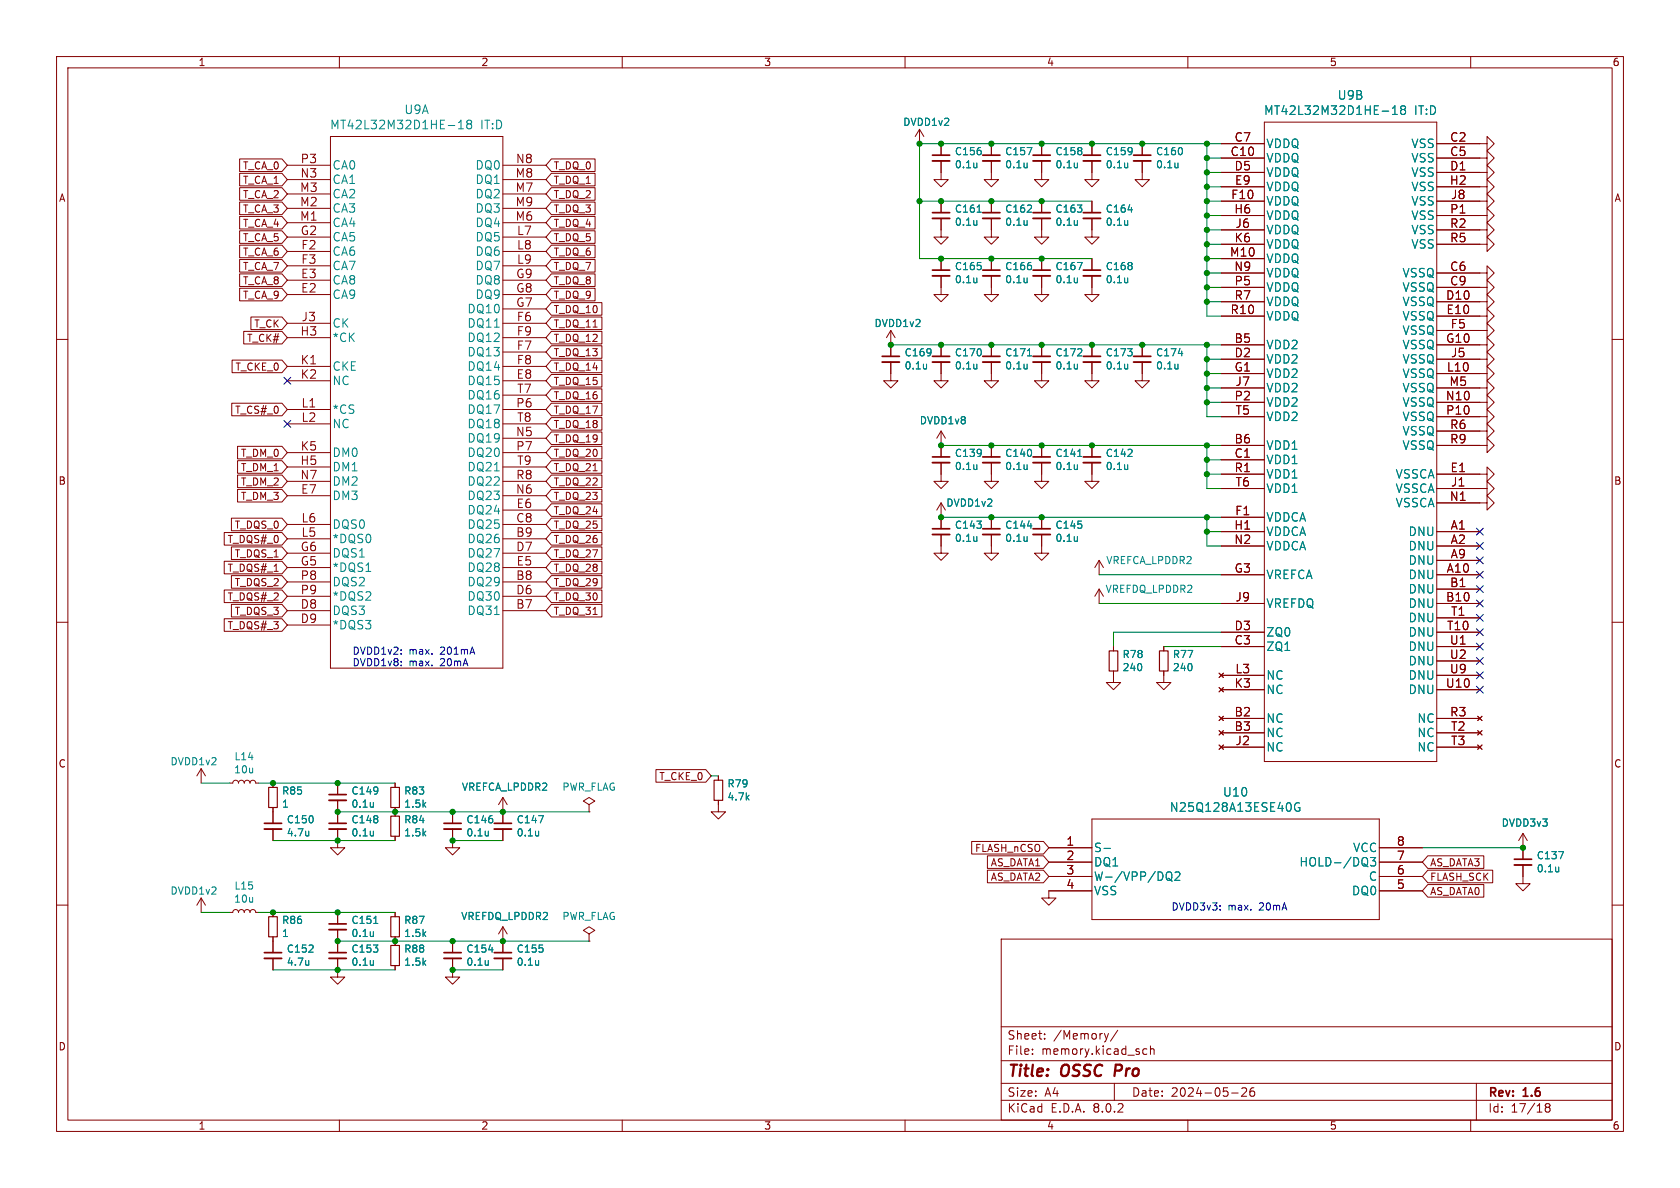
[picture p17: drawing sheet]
<svg xmlns="http://www.w3.org/2000/svg" width="297mm" height="210mm" viewBox="0 0 297 210" stroke-linecap="round" stroke-linejoin="round" font-family="sans-serif">
<defs><g id="words">
<g font-size="2.8" fill="#840000">
<text x="178" y="190.9">Title:</text>
<text x="187.7" y="190.9">OSSC</text>
<text x="197.9" y="190.9">Pro</text>
</g>
<g font-size="2.1" fill="#008484">
<text x="236.4" y="17.8">U9B</text>
<text x="58.3" y="23.1">MT42L32M32D1HE-18</text>
<text x="71.4" y="20.4">U9A</text>
<text x="84.9" y="23.1">IT:D</text>
<text x="223.4" y="20.5">MT42L32M32D1HE-18</text>
<text x="250" y="20.5">IT:D</text>
<text x="223.8" y="28.9">VDDQ</text>
<text x="223.8" y="26.4">VDDQ</text>
<text x="249.4" y="26.4">VSS</text>
<text x="249.4" y="28.9">VSS</text>
<text x="58.7" y="35.3">CA2</text>
<text x="58.7" y="32.7">CA1</text>
<text x="58.7" y="30.2">CA0</text>
<text x="84" y="35.3">DQ2</text>
<text x="84" y="32.7">DQ1</text>
<text x="84" y="30.2">DQ0</text>
<text x="223.8" y="31.5">VDDQ</text>
<text x="223.8" y="34">VDDQ</text>
<text x="249.4" y="31.5">VSS</text>
<text x="249.4" y="34">VSS</text>
<text x="58.7" y="40.3">CA4</text>
<text x="58.7" y="37.8">CA3</text>
<text x="84" y="40.3">DQ4</text>
<text x="84" y="37.8">DQ3</text>
<text x="223.8" y="36.5">VDDQ</text>
<text x="223.8" y="39.1">VDDQ</text>
<text x="223.8" y="41.6">VDDQ</text>
<text x="249.4" y="36.5">VSS</text>
<text x="249.4" y="39.1">VSS</text>
<text x="249.4" y="41.6">VSS</text>
<text x="58.7" y="45.4">CA6</text>
<text x="58.7" y="48">CA7</text>
<text x="58.7" y="42.9">CA5</text>
<text x="84" y="42.9">DQ5</text>
<text x="84" y="45.4">DQ6</text>
<text x="84" y="48">DQ7</text>
<text x="223.8" y="44.2">VDDQ</text>
<text x="223.8" y="46.7">VDDQ</text>
<text x="249.4" y="44.2">VSS</text>
<text x="58.7" y="53">CA9</text>
<text x="58.7" y="50.5">CA8</text>
<text x="84" y="53">DQ9</text>
<text x="84" y="50.5">DQ8</text>
<text x="223.8" y="49.2">VDDQ</text>
<text x="223.8" y="51.8">VDDQ</text>
<text x="247.9" y="49.2">VSSQ</text>
<text x="247.9" y="51.8">VSSQ</text>
<text x="58.7" y="58.1">CK</text>
<text x="82.6" y="58.1">DQ11</text>
<text x="82.6" y="55.6">DQ10</text>
<text x="223.8" y="56.9">VDDQ</text>
<text x="223.8" y="54.3">VDDQ</text>
<text x="247.9" y="54.3">VSSQ</text>
<text x="247.9" y="56.9">VSSQ</text>
<text x="247.9" y="59.4">VSSQ</text>
<text x="58.7" y="60.7">*CK</text>
<text x="58.7" y="65.7">CKE</text>
<text x="82.6" y="63.2">DQ13</text>
<text x="82.6" y="65.7">DQ14</text>
<text x="82.6" y="60.7">DQ12</text>
<text x="223.8" y="61.9">VDD2</text>
<text x="223.8" y="64.5">VDD2</text>
<text x="247.9" y="61.9">VSSQ</text>
<text x="247.9" y="64.5">VSSQ</text>
<text x="58.7" y="68.3">NC</text>
<text x="82.6" y="68.3">DQ15</text>
<text x="82.6" y="70.8">DQ16</text>
<text x="223.8" y="67">VDD2</text>
<text x="223.8" y="69.6">VDD2</text>
<text x="247.9" y="67">VSSQ</text>
<text x="247.9" y="69.6">VSSQ</text>
<text x="58.7" y="73.4">*CS</text>
<text x="58.7" y="75.9">NC</text>
<text x="82.6" y="73.4">DQ17</text>
<text x="82.6" y="75.9">DQ18</text>
<text x="223.8" y="72.1">VDD2</text>
<text x="223.8" y="74.6">VDD2</text>
<text x="247.9" y="72.1">VSSQ</text>
<text x="247.9" y="74.6">VSSQ</text>
<text x="247.9" y="77.2">VSSQ</text>
<text x="58.7" y="83.5">DM1</text>
<text x="58.7" y="81">DM0</text>
<text x="82.6" y="78.4">DQ19</text>
<text x="82.6" y="81">DQ20</text>
<text x="82.6" y="83.5">DQ21</text>
<text x="223.8" y="79.7">VDD1</text>
<text x="223.8" y="82.3">VDD1</text>
<text x="247.9" y="79.7">VSSQ</text>
<text x="58.7" y="88.6">DM3</text>
<text x="58.7" y="86.1">DM2</text>
<text x="82.6" y="88.6">DQ23</text>
<text x="82.6" y="86.1">DQ22</text>
<text x="223.8" y="84.8">VDD1</text>
<text x="223.8" y="87.3">VDD1</text>
<text x="246.7" y="84.8">VSSCA</text>
<text x="246.7" y="87.3">VSSCA</text>
<text x="246.7" y="89.9">VSSCA</text>
<text x="58.7" y="93.7">DQS0</text>
<text x="82.6" y="93.7">DQ25</text>
<text x="82.6" y="91.1">DQ24</text>
<text x="223.8" y="92.4">VDDCA</text>
<text x="223.8" y="95">VDDCA</text>
<text x="248.9" y="95">DNU</text>
<text x="58.7" y="101.3">*DQS1</text>
<text x="58.7" y="98.8">DQS1</text>
<text x="58.7" y="96.2">*DQS0</text>
<text x="82.6" y="96.2">DQ26</text>
<text x="82.6" y="98.8">DQ27</text>
<text x="82.6" y="101.3">DQ28</text>
<text x="223.8" y="97.5">VDDCA</text>
<text x="248.9" y="97.5">DNU</text>
<text x="248.9" y="100">DNU</text>
<text x="58.7" y="103.8">DQS2</text>
<text x="58.7" y="106.4">*DQS2</text>
<text x="82.6" y="103.8">DQ29</text>
<text x="82.6" y="106.4">DQ30</text>
<text x="223.8" y="102.6">VREFCA</text>
<text x="223.8" y="107.7">VREFDQ</text>
<text x="248.9" y="102.6">DNU</text>
<text x="248.9" y="105.1">DNU</text>
<text x="248.9" y="107.7">DNU</text>
<text x="58.7" y="108.9">DQS3</text>
<text x="58.7" y="111.5">*DQS3</text>
<text x="82.6" y="108.9">DQ31</text>
<text x="223.8" y="112.7">ZQ0</text>
<text x="248.9" y="110.2">DNU</text>
<text x="248.9" y="112.7">DNU</text>
<text x="223.8" y="115.3">ZQ1</text>
<text x="248.9" y="115.3">DNU</text>
<text x="248.9" y="117.8">DNU</text>
<text x="223.8" y="122.9">NC</text>
<text x="223.8" y="120.4">NC</text>
<text x="248.9" y="122.9">DNU</text>
<text x="248.9" y="120.4">DNU</text>
<text x="223.8" y="128">NC</text>
<text x="223.8" y="130.5">NC</text>
<text x="250.5" y="128">NC</text>
<text x="250.5" y="130.5">NC</text>
<text x="223.8" y="133.1">NC</text>
<text x="250.5" y="133.1">NC</text>
<text x="206.7" y="143.7">N25Q128A13ESE40G</text>
<text x="216.1" y="141">U10</text>
<text x="193.3" y="150.8">S-</text>
<text x="193.3" y="153.4">DQ1</text>
<text x="193.3" y="155.9">W-/VPP/DQ2</text>
<text x="229.7" y="153.4">HOLD-/DQ3</text>
<text x="239.1" y="150.8">VCC</text>
<text x="241.9" y="155.9">C</text>
<text x="193.3" y="158.5">VSS</text>
<text x="238.9" y="158.5">DQ0</text>
</g>
<g font-size="2.1" fill="#840000">
<text x="53.1" y="29">P3</text>
<text x="91.1" y="29">N8</text>
<text x="217.5" y="27.7">C10</text>
<text x="218.2" y="25.1">C7</text>
<text x="256.3" y="25.1">C2</text>
<text x="256.3" y="27.7">C5</text>
<text x="53" y="34">M3</text>
<text x="53" y="31.5">N3</text>
<text x="91.1" y="34">M7</text>
<text x="91.1" y="31.5">M8</text>
<text x="217.6" y="35.3">F10</text>
<text x="218.2" y="30.2">D5</text>
<text x="218.2" y="32.8">E9</text>
<text x="256.2" y="32.8">H2</text>
<text x="256.3" y="30.2">D1</text>
<text x="256.4" y="35.3">J8</text>
<text x="53" y="39.1">M1</text>
<text x="53" y="36.6">M2</text>
<text x="53.1" y="41.7">G2</text>
<text x="91.1" y="39.1">M6</text>
<text x="91.1" y="36.6">M9</text>
<text x="91.3" y="41.7">L7</text>
<text x="218.1" y="37.8">H6</text>
<text x="218.3" y="40.4">J6</text>
<text x="256.3" y="37.8">P1</text>
<text x="256.3" y="40.4">R2</text>
<text x="53.2" y="44.2">F2</text>
<text x="53.2" y="46.7">F3</text>
<text x="91.3" y="44.2">L8</text>
<text x="91.3" y="46.7">L9</text>
<text x="217.3" y="45.5">M10</text>
<text x="218.2" y="42.9">K6</text>
<text x="256.3" y="42.9">R5</text>
<text x="53.1" y="51.8">E2</text>
<text x="53.1" y="49.3">E3</text>
<text x="91.2" y="51.8">G8</text>
<text x="91.2" y="49.3">G9</text>
<text x="218.1" y="48">N9</text>
<text x="218.2" y="50.5">P5</text>
<text x="218.2" y="53.1">R7</text>
<text x="255.6" y="53.1">D10</text>
<text x="256.3" y="48">C6</text>
<text x="256.3" y="50.5">C9</text>
<text x="53" y="59.4">H3</text>
<text x="53.2" y="56.9">J3</text>
<text x="91.2" y="54.4">G7</text>
<text x="91.3" y="56.9">F6</text>
<text x="91.3" y="59.4">F9</text>
<text x="217.5" y="55.6">R10</text>
<text x="255.6" y="55.6">E10</text>
<text x="256.4" y="58.2">F5</text>
<text x="53.1" y="64.5">K1</text>
<text x="91.3" y="62">F7</text>
<text x="91.3" y="64.5">F8</text>
<text x="218.2" y="60.7">B5</text>
<text x="218.2" y="63.2">D2</text>
<text x="218.2" y="65.8">G1</text>
<text x="255.6" y="60.7">G10</text>
<text x="255.7" y="65.8">L10</text>
<text x="256.4" y="63.2">J5</text>
<text x="53.1" y="67.1">K2</text>
<text x="91.2" y="67.1">E8</text>
<text x="91.3" y="69.6">T7</text>
<text x="218.2" y="70.9">P2</text>
<text x="218.3" y="68.3">J7</text>
<text x="255.5" y="70.9">N10</text>
<text x="256.2" y="68.3">M5</text>
<text x="53.2" y="72.1">L1</text>
<text x="53.2" y="74.7">L2</text>
<text x="91.1" y="77.2">N5</text>
<text x="91.2" y="72.1">P6</text>
<text x="91.3" y="74.7">T8</text>
<text x="218.3" y="73.4">T5</text>
<text x="255.6" y="73.4">P10</text>
<text x="256.3" y="75.9">R6</text>
<text x="53" y="82.3">H5</text>
<text x="53.1" y="79.8">K5</text>
<text x="91.2" y="79.8">P7</text>
<text x="91.3" y="82.3">T9</text>
<text x="218.2" y="78.5">B6</text>
<text x="218.2" y="81">C1</text>
<text x="218.2" y="83.6">R1</text>
<text x="256.3" y="78.5">R9</text>
<text x="256.3" y="83.6">E1</text>
<text x="53" y="84.8">N7</text>
<text x="53.1" y="87.4">E7</text>
<text x="91.1" y="87.4">N6</text>
<text x="91.2" y="84.8">R8</text>
<text x="91.2" y="89.9">E6</text>
<text x="218.3" y="86.1">T6</text>
<text x="256.2" y="88.6">N1</text>
<text x="256.4" y="86.1">J1</text>
<text x="53.2" y="95">L5</text>
<text x="53.2" y="92.5">L6</text>
<text x="91.2" y="95">B9</text>
<text x="91.2" y="92.5">C8</text>
<text x="218.1" y="93.7">H1</text>
<text x="218.3" y="91.2">F1</text>
<text x="256.4" y="93.7">A1</text>
<text x="53.1" y="100.1">G5</text>
<text x="53.1" y="97.5">G6</text>
<text x="91.2" y="97.5">D7</text>
<text x="91.2" y="100.1">E5</text>
<text x="218.1" y="96.3">N2</text>
<text x="218.2" y="101.3">G3</text>
<text x="255.7" y="101.3">A10</text>
<text x="256.4" y="96.3">A2</text>
<text x="256.4" y="98.8">A9</text>
<text x="53.1" y="107.7">D8</text>
<text x="53.1" y="102.6">P8</text>
<text x="53.1" y="105.2">P9</text>
<text x="91.2" y="107.7">B7</text>
<text x="91.2" y="102.6">B8</text>
<text x="91.2" y="105.2">D6</text>
<text x="218.3" y="106.4">J9</text>
<text x="255.6" y="106.4">B10</text>
<text x="256.3" y="103.9">B1</text>
<text x="53.1" y="110.2">D9</text>
<text x="218.2" y="111.5">D3</text>
<text x="255.7" y="111.5">T10</text>
<text x="256.4" y="109">T1</text>
<text x="218.2" y="114">C3</text>
<text x="218.3" y="119.1">L3</text>
<text x="256.2" y="114">U1</text>
<text x="256.2" y="116.6">U2</text>
<text x="256.2" y="119.1">U9</text>
<text x="218.2" y="121.7">K3</text>
<text x="255.5" y="121.7">U10</text>
<text x="218.2" y="126.7">B2</text>
<text x="218.2" y="129.3">B3</text>
<text x="218.3" y="131.8">J2</text>
<text x="256.3" y="126.7">R3</text>
<text x="256.4" y="129.3">T2</text>
<text x="256.4" y="131.8">T3</text>
<text x="188.4" y="149.6">1</text>
<text x="246.9" y="149.6">8</text>
<text x="188.4" y="152.1">2</text>
<text x="188.4" y="154.7">3</text>
<text x="246.9" y="154.7">6</text>
<text x="246.9" y="152.1">7</text>
<text x="188.4" y="157.2">4</text>
<text x="246.9" y="157.2">5</text>
<text x="178" y="184">Sheet:</text>
<text x="186.2" y="184">/Memory/</text>
<text x="178" y="186.7">File:</text>
<text x="184.1" y="186.7">memory.kicad_sch</text>
<text x="178" y="196.9">KiCad</text>
<text x="178" y="194.1">Size:</text>
<text x="184.7" y="194.1">A4</text>
<text x="185.7" y="196.9">E.D.A.</text>
<text x="193.3" y="196.9">8.0.2</text>
<text x="200" y="194.1">Date:</text>
<text x="207" y="194.1">2024-05-26</text>
<text x="263" y="194.3">Rev:</text>
<text x="263" y="196.9">Id:</text>
<text x="267.1" y="196.9">17/18</text>
<text x="269.4" y="194.3">1.6</text>
</g>
<g font-size="1.8" fill="#840000">
<text x="35" y="11.9">1</text>
<text x="85" y="11.9">2</text>
<text x="135" y="11.9">3</text>
<text x="185" y="11.9">4</text>
<text x="235" y="11.9">5</text>
<text x="285" y="11.9">6</text>
<text x="10.3" y="35.9">A</text>
<text x="42.9" y="35.2">T_CA_2</text>
<text x="42.9" y="32.7">T_CA_1</text>
<text x="42.9" y="30.2">T_CA_0</text>
<text x="97.8" y="35.2">T_DQ_2</text>
<text x="97.8" y="30.2">T_DQ_0</text>
<text x="97.8" y="32.7">T_DQ_1</text>
<text x="285.3" y="35.9">A</text>
<text x="42.9" y="37.8">T_CA_3</text>
<text x="42.9" y="40.3">T_CA_4</text>
<text x="97.8" y="40.3">T_DQ_4</text>
<text x="97.8" y="37.8">T_DQ_3</text>
<text x="42.9" y="45.4">T_CA_6</text>
<text x="42.9" y="42.9">T_CA_5</text>
<text x="42.9" y="47.9">T_CA_7</text>
<text x="97.8" y="45.4">T_DQ_6</text>
<text x="97.8" y="42.9">T_DQ_5</text>
<text x="97.8" y="47.9">T_DQ_7</text>
<text x="42.9" y="50.5">T_CA_8</text>
<text x="42.9" y="53">T_CA_9</text>
<text x="97.8" y="50.5">T_DQ_8</text>
<text x="97.8" y="53">T_DQ_9</text>
<text x="44.9" y="58.1">T_CK</text>
<text x="97.8" y="55.6">T_DQ_10</text>
<text x="97.8" y="58.1">T_DQ_11</text>
<text x="41.5" y="65.7">T_CKE_0</text>
<text x="43.6" y="60.6">T_CK#</text>
<text x="97.8" y="60.6">T_DQ_12</text>
<text x="97.8" y="63.2">T_DQ_13</text>
<text x="97.8" y="65.7">T_DQ_14</text>
<text x="97.8" y="68.3">T_DQ_15</text>
<text x="97.8" y="70.8">T_DQ_16</text>
<text x="41.5" y="73.3">T_CS#_0</text>
<text x="97.8" y="73.3">T_DQ_17</text>
<text x="97.8" y="75.9">T_DQ_18</text>
<text x="42.5" y="83.5">T_DM_1</text>
<text x="42.5" y="81">T_DM_0</text>
<text x="97.8" y="81">T_DQ_20</text>
<text x="97.8" y="83.5">T_DQ_21</text>
<text x="97.8" y="78.4">T_DQ_19</text>
<text x="10.3" y="85.9">B</text>
<text x="42.5" y="88.6">T_DM_3</text>
<text x="42.5" y="86">T_DM_2</text>
<text x="97.8" y="88.6">T_DQ_23</text>
<text x="97.8" y="86">T_DQ_22</text>
<text x="285.3" y="85.9">B</text>
<text x="41.4" y="93.7">T_DQS_0</text>
<text x="97.8" y="93.7">T_DQ_25</text>
<text x="97.8" y="91.1">T_DQ_24</text>
<text x="40.1" y="96.2">T_DQS#_0</text>
<text x="40.1" y="101.3">T_DQS#_1</text>
<text x="41.4" y="98.7">T_DQS_1</text>
<text x="97.8" y="96.2">T_DQ_26</text>
<text x="97.8" y="98.7">T_DQ_27</text>
<text x="97.8" y="101.3">T_DQ_28</text>
<text x="40.1" y="106.4">T_DQS#_2</text>
<text x="41.4" y="103.8">T_DQS_2</text>
<text x="97.8" y="106.4">T_DQ_30</text>
<text x="97.8" y="103.8">T_DQ_29</text>
<text x="40.1" y="111.4">T_DQS#_3</text>
<text x="41.4" y="108.9">T_DQS_3</text>
<text x="97.8" y="108.9">T_DQ_31</text>
<text x="10.3" y="135.9">C</text>
<text x="285.3" y="135.9">C</text>
<text x="116.5" y="138.1">T_CKE_0</text>
<text x="172.3" y="150.8">FLASH_nCSO</text>
<text x="175.1" y="153.4">AS_DATA1</text>
<text x="175.1" y="155.9">AS_DATA2</text>
<text x="252.7" y="155.9">FLASH_SCK</text>
<text x="252.7" y="153.4">AS_DATA3</text>
<text x="252.7" y="158.4">AS_DATA0</text>
<text x="10.3" y="185.9">D</text>
<text x="285.3" y="185.9">D</text>
<text x="35" y="199.9">1</text>
<text x="85" y="199.9">2</text>
<text x="135" y="199.9">3</text>
<text x="185" y="199.9">4</text>
<text x="235" y="199.9">5</text>
<text x="285" y="199.9">6</text>
</g>
<g font-size="1.8" fill="#008484">
<text x="159.6" y="22.5">DVDD1v2</text>
<text x="168.7" y="27.6">C156</text>
<text x="168.7" y="29.9">0.1u</text>
<text x="177.6" y="27.6">C157</text>
<text x="177.6" y="29.9">0.1u</text>
<text x="186.5" y="27.6">C158</text>
<text x="186.5" y="29.9">0.1u</text>
<text x="195.4" y="27.6">C159</text>
<text x="195.4" y="29.9">0.1u</text>
<text x="204.3" y="27.6">C160</text>
<text x="204.3" y="29.9">0.1u</text>
<text x="168.7" y="37.8">C161</text>
<text x="168.7" y="40.1">0.1u</text>
<text x="177.6" y="37.8">C162</text>
<text x="177.6" y="40.1">0.1u</text>
<text x="186.5" y="37.8">C163</text>
<text x="186.5" y="40.1">0.1u</text>
<text x="195.4" y="37.8">C164</text>
<text x="195.4" y="40.1">0.1u</text>
<text x="168.7" y="48">C165</text>
<text x="177.6" y="48">C166</text>
<text x="186.5" y="48">C167</text>
<text x="195.4" y="48">C168</text>
<text x="168.7" y="50.3">0.1u</text>
<text x="177.6" y="50.3">0.1u</text>
<text x="186.5" y="50.3">0.1u</text>
<text x="195.4" y="50.3">0.1u</text>
<text x="154.5" y="58">DVDD1v2</text>
<text x="159.8" y="63.2">C169</text>
<text x="159.8" y="65.5">0.1u</text>
<text x="168.7" y="63.2">C170</text>
<text x="168.7" y="65.5">0.1u</text>
<text x="177.6" y="63.2">C171</text>
<text x="177.6" y="65.5">0.1u</text>
<text x="186.5" y="63.2">C172</text>
<text x="186.5" y="65.5">0.1u</text>
<text x="195.4" y="63.2">C173</text>
<text x="195.4" y="65.5">0.1u</text>
<text x="204.3" y="63.2">C174</text>
<text x="204.3" y="65.5">0.1u</text>
<text x="162.5" y="75.2">DVDD1v8</text>
<text x="168.7" y="81">C139</text>
<text x="168.7" y="83.3">0.1u</text>
<text x="177.6" y="81">C140</text>
<text x="177.6" y="83.3">0.1u</text>
<text x="186.5" y="81">C141</text>
<text x="186.5" y="83.3">0.1u</text>
<text x="195.4" y="81">C142</text>
<text x="195.4" y="83.3">0.1u</text>
<text x="167.2" y="89.8">DVDD1v2</text>
<text x="168.7" y="93.7">C143</text>
<text x="168.7" y="96">0.1u</text>
<text x="177.6" y="93.7">C144</text>
<text x="177.6" y="96">0.1u</text>
<text x="186.5" y="93.7">C145</text>
<text x="186.5" y="96">0.1u</text>
<text x="195.5" y="99.9">VREFCA_LPDDR2</text>
<text x="195.4" y="105">VREFDQ_LPDDR2</text>
<text x="198.4" y="118.8">240</text>
<text x="198.4" y="116.5">R78</text>
<text x="207.2" y="118.8">240</text>
<text x="207.2" y="116.5">R77</text>
<text x="30" y="135.5">DVDD1v2</text>
<text x="41.3" y="136.9">10u</text>
<text x="41.4" y="134.6">L14</text>
<text x="49.8" y="143">1</text>
<text x="49.8" y="140.7">R85</text>
<text x="62" y="140.7">C149</text>
<text x="62" y="143">0.1u</text>
<text x="71.4" y="143">1.5k</text>
<text x="71.4" y="140.7">R83</text>
<text x="81.6" y="140">VREFCA_LPDDR2</text>
<text x="99.3" y="140">PWR_FLAG</text>
<text x="128.5" y="141.7">4.7k</text>
<text x="128.5" y="139.4">R79</text>
<text x="50.6" y="145.7">C150</text>
<text x="50.6" y="148.1">4.7u</text>
<text x="62" y="145.7">C148</text>
<text x="62" y="148.1">0.1u</text>
<text x="71.4" y="148.1">1.5k</text>
<text x="71.4" y="145.7">R84</text>
<text x="82.4" y="145.7">C146</text>
<text x="82.4" y="148.1">0.1u</text>
<text x="91.2" y="145.7">C147</text>
<text x="91.2" y="148.1">0.1u</text>
<text x="265.4" y="146.3">DVDD3v3</text>
<text x="271.6" y="152.1">C137</text>
<text x="271.6" y="154.4">0.1u</text>
<text x="30" y="158.3">DVDD1v2</text>
<text x="41.3" y="159.8">10u</text>
<text x="41.4" y="157.5">L15</text>
<text x="49.8" y="165.8">1</text>
<text x="49.8" y="163.5">R86</text>
<text x="62" y="163.5">C151</text>
<text x="62" y="165.8">0.1u</text>
<text x="71.4" y="165.8">1.5k</text>
<text x="71.4" y="163.5">R87</text>
<text x="81.4" y="162.8">VREFDQ_LPDDR2</text>
<text x="99.3" y="162.8">PWR_FLAG</text>
<text x="50.6" y="168.6">C152</text>
<text x="50.6" y="170.9">4.7u</text>
<text x="62" y="168.6">C153</text>
<text x="62" y="170.9">0.1u</text>
<text x="71.4" y="170.9">1.5k</text>
<text x="71.4" y="168.6">R88</text>
<text x="82.4" y="168.6">C154</text>
<text x="82.4" y="170.9">0.1u</text>
<text x="91.2" y="168.6">C155</text>
<text x="91.2" y="170.9">0.1u</text>
</g>
<g font-size="1.8" fill="#0000c2">
<text x="62.2" y="115.8">DVDD1v2:</text>
<text x="62.2" y="117.9">DVDD1v8:</text>
<text x="72.3" y="115.8">max.</text>
<text x="72.3" y="117.9">max.</text>
<text x="77.9" y="115.8">201mA</text>
<text x="77.9" y="117.9">20mA</text>
<text x="207" y="161">DVDD3v3:</text>
<text x="217.1" y="161">max.</text>
<text x="222.7" y="161">20mA</text>
</g>
</g></defs>
<g fill="none" stroke="#840000" stroke-width=".18">
<path d="M10 10h277v190h-277zM12 12h273v186h-273zM60 10v2M110 10v2M160 10v2M210 10v2M260 10v2M42.4 33.2h7.4l1 1.1-1 1.1h-7.4zM42.4 30.6h7.4l1 1.2-1 1.1h-7.4zM42.4 35.7h7.4l1 1.1-1 1.1h-7.4zM42.4 28.1h7.4l1 1.1-1 1.1h-7.4zM42.4 38.3h7.4l1 1.1-1 1.1h-7.4z"/>
<path d="M50.8 39.4h7.6M50.8 36.8h7.6M50.8 34.3h7.6M50.8 31.8h7.6M50.8 29.2h7.6M58.4 24.1h30.5v94h-30.5zM88.9 39.4h7.6M88.9 36.8h7.6M88.9 34.3h7.6M88.9 31.8h7.6M88.9 29.2h7.6M97.5 33.2h7.7v2.2h-7.7l-1-1.1z"/>
<path d="M97.5 28.1h7.7v2.2h-7.7l-1-1.1zM97.5 30.6h7.7v2.3h-7.7l-1-1.1zM97.5 38.3h7.7v2.2h-7.7l-1-1.1zM97.5 35.7h7.7v2.2h-7.7l-1-1.1zM162.6 22.9l-.8 1.2M162.6 22.9v2.5M162.6 22.9l.7 1.2M166.4 38.6v3.3h1.2l-1.2 1.3-1.3-1.3h1.3M166.4 28.4v3.4h1.2l-1.2 1.2-1.3-1.2h1.3M166.4 25.4v2M166.4 35.6v2M175.3 38.6v3.3h1.2l-1.2 1.3-1.3-1.3h1.3"/>
<path d="M175.3 28.4v3.4h1.2l-1.2 1.2-1.3-1.2h1.3M175.3 25.4v2M175.3 35.6v2M184.1 38.6v3.3h1.3l-1.3 1.3-1.2-1.3h1.2M184.1 28.4v3.4h1.3l-1.3 1.2-1.2-1.2h1.2M184.1 25.4v2M184.1 35.6v2M193 38.6v3.3h1.3l-1.3 1.3-1.2-1.3h1.2M193 28.4v3.4h1.3l-1.3 1.2-1.2-1.2h1.2M193 25.4v2M193 35.6v2M201.9 28.4v3.4h1.3l-1.3 1.2-1.2-1.2h1.2"/>
<path d="M201.9 25.4v2M215.9 27.9h7.6M215.9 25.4h7.6M215.9 30.5h7.6M215.9 33h7.6M215.9 35.6h7.6M215.9 38.1h7.6M223.5 21.6h30.5v113h-30.5zM254 30.5h8.9v-1.3l1.3 1.3-1.3 1.3v-1.3M254 38.1h8.9v-1.3l1.3 1.3-1.3 1.3v-1.3M254 35.6h8.9v-1.3l1.3 1.3-1.3 1.2v-1.2M254 25.4h8.9v-1.3l1.3 1.3-1.3 1.3v-1.3"/>
<path d="M254 27.9h8.9v-1.2l1.3 1.2-1.3 1.3v-1.3M254 33h8.9v-1.2l1.3 1.2-1.3 1.3v-1.3M10 60h2M42.4 43.3h7.4l1 1.2-1 1.1h-7.4zM42.4 48.4h7.4l1 1.1-1 1.1h-7.4zM42.4 51h7.4l1 1.1-1 1.1h-7.4zM42.4 40.8h7.4l1 1.1-1 1.1h-7.4zM42.4 45.9h7.4l1 1.1-1 1.1h-7.4zM43.1 58.6h6.7l1 1.1-1 1.1h-6.7zM44.4 56h5.4l1 1.2-1 1.1h-5.4zM50.8 52.1h7.6M50.8 49.5h7.6"/>
<path d="M50.8 44.5h7.6M50.8 47h7.6M50.8 57.2h7.6M50.8 59.7h7.6M50.8 41.9h7.6M88.9 52.1h7.6M88.9 49.5h7.6M88.9 44.5h7.6M88.9 47h7.6M88.9 57.2h7.6M88.9 59.7h7.6M88.9 41.9h7.6"/>
<path d="M88.9 54.6h7.6M97.5 43.3h7.7v2.3h-7.7l-1-1.1zM97.5 40.8h7.7v2.2h-7.7l-1-1.1zM97.5 45.9h7.7v2.2h-7.7l-1-1.1zM97.5 58.6h8.9v2.2h-8.9l-1-1.1zM97.5 48.4h7.7v2.2h-7.7l-1-1.1zM97.5 53.5h8.9v2.2h-8.9l-1-1.1zM97.5 56h8.9v2.3h-8.9l-1-1.1zM97.5 51h7.7v2.2h-7.7l-1-1.1zM157.5 58.4v4.6M157.5 58.4l-.8 1.3M157.5 58.4l.7 1.3"/>
<path d="M166.4 48.8v3.3h1.2l-1.2 1.2-1.3-1.2h1.3M166.4 45.7v2.1M175.3 48.8v3.3h1.2l-1.2 1.2-1.3-1.2h1.3M175.3 45.7v2.1M184.1 48.8v3.3h1.3l-1.3 1.2-1.2-1.2h1.2M184.1 45.7v2.1M193 48.8v3.3h1.3l-1.3 1.2-1.2-1.2h1.2M193 45.7v2.1M215.9 48.3h7.6M215.9 50.8h7.6M215.9 53.3h7.6M215.9 55.9h7.6"/>
<path d="M215.9 40.6h7.6M215.9 43.2h7.6M215.9 45.7h7.6M254 58.4h8.9v-1.2l1.3 1.2-1.3 1.3v-1.3M254 55.9h8.9v-1.3l1.3 1.3-1.3 1.3v-1.3M254 48.3h8.9v-1.3l1.3 1.3-1.3 1.2v-1.2M254 40.6h8.9v-1.2l1.3 1.2-1.3 1.3v-1.3M254 53.3h8.9v-1.2l1.3 1.2-1.3 1.3v-1.3M254 50.8h8.9v-1.3l1.3 1.3-1.3 1.3v-1.3M254 43.2h8.9v-1.3l1.3 1.3-1.3 1.3v-1.3M285 60h2M41 71.3h8.8l1 1.1-1 1.1h-8.8z"/>
<path d="M41 63.7h8.8l1 1.1-1 1.1h-8.8zM42 78.9h7.8l1 1.1-1 1.1h-7.8zM50.8 67.3h7.6M50.8 64.8h7.6M50.8 72.4h7.6M50.8 74.9h7.6M88.9 67.3h7.6M88.9 62.2h7.6M88.9 64.8h7.6M88.9 72.4h7.6M88.9 74.9h7.6M88.9 77.5h7.6"/>
<path d="M88.9 69.9h7.6M97.5 78.9h8.9v2.2h-8.9l-1-1.1zM97.5 61.1h8.9v2.2h-8.9l-1-1.1zM97.5 63.7h8.9v2.2h-8.9l-1-1.1zM97.5 66.2h8.9v2.2h-8.9l-1-1.1zM97.5 71.3h8.9v2.2h-8.9l-1-1.1zM97.5 68.7h8.9v2.3h-8.9l-1-1.1zM97.5 73.8h8.9v2.2h-8.9l-1-1.1zM97.5 76.4h8.9v2.2h-8.9l-1-1.1zM157.5 64v3.3h1.2l-1.2 1.3-1.3-1.3h1.3M166.4 64v3.3h1.2l-1.2 1.3-1.3-1.3h1.3M166.4 61v2"/>
<path d="M166.4 76.2v4.6M166.4 76.2l-.8 1.3M166.4 76.2l.7 1.3M175.3 64v3.3h1.2l-1.2 1.3-1.3-1.3h1.3M175.3 61v2M175.3 78.7v2.1M184.1 64v3.3h1.3l-1.3 1.3-1.2-1.3h1.2M184.1 61v2M184.1 78.7v2.1M193 64v3.3h1.3l-1.3 1.3-1.2-1.3h1.2M193 61v2M193 78.7v2.1"/>
<path d="M201.9 64v3.3h1.3l-1.3 1.3-1.2-1.3h1.2M201.9 61v2M215.9 61h7.6M215.9 78.7h7.6M215.9 63.5h7.6M215.9 66h7.6M215.9 68.6h7.6M215.9 71.1h7.6M215.9 73.7h7.6M254 76.2h8.9v-1.3l1.3 1.3-1.3 1.3v-1.3M254 73.7h8.9v-1.3l1.3 1.3-1.3 1.2v-1.2M254 78.7h8.9v-1.2l1.3 1.2-1.3 1.3v-1.3"/>
<path d="M254 71.1h8.9v-1.2l1.3 1.2-1.3 1.3v-1.3M254 68.6h8.9v-1.3l1.3 1.3-1.3 1.3v-1.3M254 66h8.9v-1.2l1.3 1.2-1.3 1.3v-1.3M254 63.5h8.9v-1.3l1.3 1.3-1.3 1.3v-1.3M254 61h8.9v-1.3l1.3 1.3-1.3 1.2v-1.2M39.6 94.1h10.2l1 1.2-1 1.1h-10.2zM39.6 99.2h10.2l1 1.1-1 1.1h-10.2zM40.9 91.6h8.9l1 1.1-1 1.1h-8.9zM40.9 96.7h8.9l1 1.1-1 1.1h-8.9zM42 81.4h7.8l1 1.2-1 1.1h-7.8zM42 86.5h7.8l1 1.1-1 1.1h-7.8zM42 84h7.8l1 1.1-1 1.1h-7.8z"/>
<path d="M50.8 95.3h7.6M50.8 92.7h7.6M50.8 97.8h7.6M50.8 87.6h7.6M50.8 82.6h7.6M50.8 80h7.6M50.8 85.1h7.6M88.9 95.3h7.6M88.9 92.7h7.6M88.9 97.8h7.6M88.9 90.2h7.6M88.9 87.6h7.6"/>
<path d="M88.9 82.6h7.6M88.9 80h7.6M88.9 85.1h7.6M97.5 94.1h8.9v2.3h-8.9l-1-1.1zM97.5 86.5h8.9v2.2h-8.9l-1-1.1zM97.5 84h8.9v2.2h-8.9l-1-1.1zM97.5 91.6h8.9v2.2h-8.9l-1-1.1zM97.5 96.7h8.9v2.2h-8.9l-1-1.1zM97.5 89.1h8.9v2.2h-8.9l-1-1.1zM97.5 81.4h8.9v2.3h-8.9l-1-1.1zM97.5 99.2h8.9v2.2h-8.9l-1-1.1zM166.4 81.8v3.3h1.2l-1.2 1.3-1.3-1.3h1.3"/>
<path d="M166.4 94.5v3.3h1.2l-1.2 1.3-1.3-1.3h1.3M166.4 88.9v4.6M166.4 88.9l-.8 1.3M166.4 88.9l.7 1.3M175.3 81.8v3.3h1.2l-1.2 1.3-1.3-1.3h1.3M175.3 94.5v3.3h1.2l-1.2 1.3-1.3-1.3h1.3M175.3 91.4v2.1M184.1 81.8v3.3h1.3l-1.3 1.3-1.2-1.3h1.2M184.1 94.5v3.3h1.3l-1.3 1.3-1.2-1.3h1.2M184.1 91.4v2.1M193 81.8v3.3h1.3l-1.3 1.3-1.2-1.3h1.2M194.3 99.1v2.5"/>
<path d="M194.3 99.1l-.8 1.2M194.3 99.1l.8 1.2M215.9 94h7.6M215.9 96.5h7.6M215.9 81.3h7.6M215.9 83.8h7.6M215.9 91.4h7.6M215.9 86.4h7.6M254 88.9h8.9v-1.3l1.3 1.3-1.3 1.3v-1.3M254 83.8h8.9v-1.2l1.3 1.2-1.3 1.3v-1.3M254 86.4h8.9v-1.3l1.3 1.3-1.3 1.2v-1.2M254 94h7.6"/>
<path d="M254 96.5h7.6M254 99.1h7.6M10 110h2M39.6 109.4h10.2l1 1.1-1 1.1h-10.2zM39.6 104.3h10.2l1 1.1-1 1.1h-10.2zM40.9 101.8h8.9l1 1.1-1 1.1h-8.9zM40.9 106.8h8.9l1 1.2-1 1.1h-8.9zM50.8 108h7.6M50.8 102.9h7.6M50.8 105.4h7.6M50.8 110.5h7.6M50.8 100.3h7.6"/>
<path d="M88.9 108h7.6M88.9 102.9h7.6M88.9 105.4h7.6M88.9 100.3h7.6M97.5 104.3h8.9v2.2h-8.9l-1-1.1zM97.5 106.8h8.9v2.3h-8.9l-1-1.1zM97.5 101.8h8.9v2.2h-8.9l-1-1.1zM194.3 104.1l-.8 1.3M194.3 104.1v2.6M194.3 104.1l.8 1.3M196.8 118.6v2.1h1.3l-1.3 1.2-1.2-1.2h1.2M196.8 114.3v.8"/>
<path d="M205.7 118.6v2.1h1.3l-1.3 1.2-1.2-1.2h1.2M205.7 114.3v.8M215.5 119l.8 .8M215.9 101.6h7.6M215.9 106.7h7.6M215.9 114.3h7.6M215.9 111.8h7.6M215.9 119.4h7.6M216.3 119l-.8 .8M254 101.6h7.6M254 104.1h7.6M254 106.7h7.6"/>
<path d="M254 114.3h7.6M254 111.8h7.6M254 119.4h7.6M254 109.2h7.6M254 116.8h7.6M285 110h2M35.6 135.9v2.5M35.6 135.9l-.8 1.3M35.6 135.9l.7 1.3M40.6 138.4h.5l.2-.3 .4-.2 .3 .2 .2 .3 .1-.3 .4-.2 .3 .2 .2 .3 .1-.3 .4-.2 .3 .2 .2 .3 .1-.3 .4-.2 .4 .2 .1 .3h.5M48.3 138.4v.8M59.7 138.4v2.1"/>
<path d="M69.8 138.4v.8M116 136h8.8l.9 1.2-.9 1.1h-8.8zM127 137.2v.7M215.5 126.6l.8 .8M215.5 129.2l.8 .7M215.5 131.7l.8 .8M215.5 121.5l.8 .8M215.9 127h7.6M215.9 129.5h7.6M215.9 132.1h7.6M215.9 121.9h7.6M216.3 126.6l-.8 .8"/>
<path d="M216.3 129.2l-.8 .7M216.3 131.7l-.8 .8M216.3 121.5l-.8 .8M254 127h7.6M254 129.5h7.6M254 132.1h7.6M254 121.9h7.6M261.2 126.6l.8 .8M261.2 129.2l.8 .7M261.2 131.7l.8 .8M262 126.6l-.8 .8M262 129.2l-.8 .7"/>
<path d="M262 131.7l-.8 .8M10 160h2M35.6 158.8l-.8 1.2M35.6 158.8v2.5M35.6 158.8l.7 1.2M48.3 142.7v2.8M48.3 146.6v2M59.7 146.6v3.3h1.3l-1.3 1.2-1.3-1.2h1.3M59.7 141.5v4M69.8 142.7v1.6M69.8 147.8v.8M80 146.6v3.3h1.3l-1.3 1.2-1.3-1.2h1.3"/>
<path d="M80 143.5v2M88.9 141v4.5M88.9 146.6v2M88.9 141l-.8 1.2M88.9 141l.8 1.2M104.1 142.2l1.1-.6-1.1-.6-1 .6 1 .6v1.3M104.1 143.5h.1M127 141.5v2h1.3l-1.3 1.3-1.3-1.3h1.3M171.8 148.7h12.7l.9 1.2-.9 1.1h-12.7zM174.6 151.3h9.9l.9 1.1-.9 1.1h-9.9zM174.6 153.8h9.9l.9 1.1-.9 1.2h-9.9zM185.4 149.9h7.6"/>
<path d="M185.4 152.4h7.6M185.4 154.9h7.6M193 157.5h-7.6v1.3h1.3l-1.3 1.2-1.3-1.2h1.3M193 144.8h50.8v17.8h-50.8zM243.8 149.9h7.7M243.8 152.4h7.7M243.8 154.9h7.7M243.8 157.5h7.7M252.4 153.8h11.5v2.3h-11.5l-.9-1.2zM252.4 156.4h9.9v2.2h-9.9l-.9-1.1zM252.4 151.3h9.9v2.2h-9.9l-.9-1.1zM269.2 152.9v3.3h1.3l-1.3 1.3-1.2-1.3h1.2"/>
<path d="M269.2 147.3v4.6M269.2 147.3l-.7 1.3M269.2 147.3l.8 1.3M285 160h2M40.6 161.3h.5l.2-.4 .4-.1 .3 .1 .2 .4 .1-.4 .4-.1 .3 .1 .2 .4 .1-.4 .4-.1 .3 .1 .2 .4 .1-.4 .4-.1 .4 .1 .1 .4h.5M48.3 161.3v.8M48.3 165.6v2.8M48.3 169.4v2.1M59.7 169.4v3.3h1.3l-1.3 1.3-1.3-1.3h1.3M59.7 161.3v2M59.7 164.3v4.1M69.8 161.3v.8"/>
<path d="M69.8 165.6v1.5M69.8 170.7v.8M80 169.4v3.3h1.3l-1.3 1.3-1.3-1.3h1.3M80 166.4v2M88.9 163.8v4.6M88.9 169.4v2.1M88.9 163.8l-.8 1.3M88.9 163.8l.8 1.3M104.1 165.1l1.1-.6-1.1-.7-1 .7 1 .6v1.3M104.1 166.4h.1M177 166h108v32h-108zM60 198v2"/>
<path d="M110 198v2M160 198v2M177 194.5h108M177 191.5h108M177 187.5h108M177 181.5h108M182.5 186.3v.1M182.5 185.5v.1M184.7 183.6v.1M184.7 182.8v.1M196 182.7l-.4 1M197 191.5v3"/>
<path d="M197.6 182.1l-1.3 2M202 186.1l.3 .3 .4-.1M202.7 185.5l-.4-.1-.3 .3M203.4 185.5l.2-.1 .4 .1v.9M203.4 184.9v1.5M210 198v2M217.7 193.2h1.2M219.5 192.4l.6-.1 .2 .1 .1 .3-.9 1.1h.9M221.7 192.3a.59 .59 0 0 0-.7 .6v.6l.1 .2 .4 .1 .2-.1 .1-.5-.1-.3h-.5l-.2 .3M260 198v2M261 191.5v6.5M273.5 195.7l-.3-.2 .3-.4h.2l.3 .3-.3 .3"/>
<path d="M273.5 195.7l-.3 .3v.3l.3 .3h.2l.3-.3v-.4l-.3-.2M273.5 195.7h.2"/>
</g>
<path d="M197.3 188.2l-.3 2" fill="none" stroke="#840000" stroke-width=".4"/>
<g fill="none" stroke="#840000" stroke-width=".33">
<path d="M164.8 38.6h3.1M164.8 28.4h3.1M173.7 38.6h3.1M173.7 28.4h3.1M182.6 38.6h3.1M182.6 28.4h3.1M191.5 38.6h3.1M191.5 28.4h3.1M200.4 28.4h3.1M164.8 48.8h3.1M173.7 48.8h3.1M182.6 48.8h3.1"/>
<path d="M191.5 48.8h3.1M156 64h3M164.8 64h3.1M173.7 64h3.1M182.6 64h3.1M191.5 64h3.1M200.4 64h3.1M164.8 81.8h3.1M164.8 94.5h3.1M173.7 81.8h3.1M173.7 94.5h3.1M182.6 81.8h3.1"/>
<path d="M182.6 94.5h3.1M191.5 81.8h3.1M46.7 146.6h3.1M58.2 146.6h3M58.2 141.5h3M78.5 146.6h3M87.4 146.6h3M267.7 152.9h3.1M46.7 169.4h3.1M58.2 169.4h3M58.2 164.3h3M78.5 169.4h3"/>
<path d="M87.4 169.4h3"/>
</g>
<g fill="none" stroke="#840000" stroke-width=".3">
<path d="M164.8 37.6h3.1M164.8 27.4h3.1M173.7 37.6h3.1M173.7 27.4h3.1M182.6 37.6h3.1M182.6 27.4h3.1M191.5 37.6h3.1M191.5 27.4h3.1M200.4 27.4h3.1M164.8 47.8h3.1M173.7 47.8h3.1M182.6 47.8h3.1"/>
<path d="M191.5 47.8h3.1M156 63h3M164.8 63h3.1M173.7 63h3.1M182.6 63h3.1M191.5 63h3.1M200.4 63h3.1M164.8 80.8h3.1M164.8 93.5h3.1M173.7 80.8h3.1M173.7 93.5h3.1M182.6 80.8h3.1"/>
<path d="M182.6 93.5h3.1M191.5 80.8h3.1M46.7 145.5h3.1M58.2 145.5h3M58.2 140.5h3M78.5 145.5h3M87.4 145.5h3M267.7 151.9h3.1M46.7 168.4h3.1M58.2 168.4h3M58.2 163.3h3M78.5 168.4h3"/>
<path d="M87.4 168.4h3"/>
</g>
<g fill="none" stroke="#008484" stroke-width=".18">
<path d="M246.2 19.1l.4-.4v1.5M247.9 19.4l-.3 .2 .1 .5 .2 .1h.4l.2-.3-.1-.4-.2-.1M247.9 19.4l-.3-.3 .3-.4h.3l.3 .3-.3 .4M247.9 19.4h.3M81.1 22.8h.8M81.1 21.7l.4-.5v1.6M82.8 21.9l-.3 .3 .1 .4 .2 .2 .4-.1 .2-.2-.1-.5-.2-.1M82.8 21.9l-.3-.3 .3-.4h.3l.3 .3-.3 .4M82.8 21.9h.3M172.7 28.8v.9M172.7 39v.8M172.7 39.7l-.1 .1"/>
<path d="M172.7 29.5l-.1 .1M172.7 37.5h.8M181.6 28.8v.9M181.6 39v.8M181.6 39.7l-.1 .1M181.6 26.1h.8l-.5 1.3M181.6 29.5l-.1 .1M190.5 28.8v.9M190.5 39v.8M190.5 39.7l-.1 .1M190.5 29.5l-.1 .1M199.4 28.8v.9"/>
<path d="M199.4 39v.8M199.4 39.7l-.1 .1M199.4 29.5l-.1 .1M199.4 37.1h.8M208.2 28.8v.9M208.2 29.5v.1M246.2 20.2h.8M172.7 49.1v.9M172.7 49.9h-.1M181.6 49.1v.9M181.6 49.9h-.1M190.5 49.1v.9"/>
<path d="M190.5 46.4h.8l-.5 1.3M190.5 49.9h-.1M199.4 49.1v.9M199.4 49.9h-.1M163.8 64.4v.8M163.8 65.1l-.1 .1M172.7 64.4v.8M172.7 65.1l-.1 .1M181.6 64.4v.8M181.6 65.1l-.1 .1M181.6 62.9h.8M190.5 64.4v.8"/>
<path d="M190.5 65.1l-.1 .1M199.4 64.4v.8M199.4 65.1l-.1 .1M208.2 64.4v.8M208.2 65.1v.1M208.3 62.5h.8M172.7 82.2v.8M172.7 94.9v.8M172.7 82.9h-.1M172.7 95.6h-.1M181.6 82.2v.8M181.6 94.9v.8"/>
<path d="M181.6 95.6h-.1M181.6 82.9h-.1M181.6 93h.8M190.5 82.2v.8M190.5 94.9v.8M190.5 82.9h-.1M190.5 95.6h-.1M190.5 80.7h.8M199.4 82.2v.8M199.4 82.9h-.1M64.7 101h.9M54.6 146.9v.9"/>
<path d="M54.6 147.7h-.1M66 141.8v.9M66 146.9v.9M66 142.6h-.1M66 147.7h-.1M86.3 146.9v.9M86.3 147.7h.1M95.2 144.2h.9l-.6 1.3M95.2 146.9v.9M95.2 147.7h.1M195.2 150h1.1M206.2 155.1a.5 .5 0 0 0 .2 .5 .5 .5 0 0 0 .6 0"/>
<path d="M206.2 154.6a.5 .5 0 0 1 .5-.5 .5 .5 0 0 1 .5 .5v.5l-.2 .5M206.5 155.3l.5 .3M207 155.6l.2 .2M207.7 154.3l.6-.2 .2 .2 .1 .3-.9 1h.9M229.7 142a.75 .75 0 0 0-.9 .5 .75 .75 0 0 0 .6 .9l.4-.1v-.5h-.3M241.6 151.7a1.06 1.06 0 0 1 0 1.3l.2 .2M243.2 151.6l-.5 .6 .4 .1v.6l-.2 .2h-.4l-.2-.2M275.6 150.5h.8l-.5 1.3M275.6 153.3v.8M275.6 154l-.1 .1M54.6 169.8v.8M54.6 170.5l-.1 .1"/>
<path d="M66 164.7v.9M66 169.8v.8M66 170.5l-.1 .1M66 165.4l-.1 .1M66.1 163.2h.7M86.3 169.8v.8M86.3 170.5v.1M86.4 167.9h.8M95.2 169.8v.8M95.2 170.5v.1"/>
</g>
<path d="M196.1 115.1h1.5v3.5h-1.5zM205 115.1h1.5v3.5h-1.5zM47.5 139.2h1.5v3.5h-1.5zM69.1 139.2h1.5v3.5h-1.5zM126.2 137.9h1.6v3.6h-1.6zM69.1 144.3h1.5v3.5h-1.5zM47.5 162.1h1.5v3.5h-1.5zM69.1 167.1h1.5v3.6h-1.5zM69.1 162.1h1.5v3.5h-1.5z" fill="none" stroke="#840000" stroke-width=".2"/>
<g fill="none" stroke="#008400" stroke-width=".18">
<path d="M162.6 35.6h30.4M213.4 35.6h2.5M213.4 25.4v30.5h2.5M213.4 38.1h2.5M213.4 27.9h2.5M213.4 33h2.5M213.4 30.5h2.5M215.9 25.4h-53.3v20.3h30.4M213.4 45.7h2.5M213.4 53.3h2.5M213.4 50.8h2.5M213.4 43.2h2.5"/>
<path d="M213.4 40.6h2.5M213.4 48.3h2.5M157.5 61h58.4M166.4 78.7h49.5M213.4 63.5h2.5M213.4 61v12.7h2.5M213.4 78.7v7.7h2.5M213.4 66h2.5M213.4 68.6h2.5M213.4 71.1h2.5M166.4 91.4h49.5M213.4 91.4v5.1h2.5"/>
<path d="M213.4 83.8h2.5M213.4 94h2.5M213.4 81.3h2.5M194.3 101.6h21.6M194.3 106.7h21.6M205.7 114.3h10.2M215.9 111.8h-19.1v2.5M35.6 138.4h5M45.7 138.4h24.1M125.7 137.2h1.3M48.3 148.6h21.5M59.7 143.5h44.4"/>
<path d="M80 148.6h8.9M251.5 149.9h17.7M35.6 161.3h5M45.7 161.3h24.1M48.3 171.5h21.5M59.7 166.4h44.4M80 171.5h8.9"/>
</g>
<g fill="none" stroke="#000084" stroke-width=".18">
<path d="M50.2 66.7l1.2 1.2M50.2 74.3l1.2 1.2M51.4 66.7l-1.2 1.2M51.4 74.3l-1.2 1.2M261 95.9l1.2 1.2M261 98.5l1.2 1.2M261 93.4l1.2 1.2M262.2 95.9l-1.2 1.2M262.2 98.5l-1.2 1.2M262.2 93.4l-1.2 1.2M261 116.2l1.2 1.2M261 118.8l1.2 1.2"/>
<path d="M261 111.2l1.2 1.2M261 101l1.2 1.2M261 113.7l1.2 1.2M261 103.5l1.2 1.2M261 106.1l1.2 1.2M261 108.6l1.2 1.2M262.2 116.2l-1.2 1.2M262.2 118.8l-1.2 1.2M262.2 111.2l-1.2 1.2M262.2 101l-1.2 1.2M262.2 113.7l-1.2 1.2M262.2 103.5l-1.2 1.2"/>
<path d="M262.2 106.1l-1.2 1.2M262.2 108.6l-1.2 1.2M261 121.3l1.2 1.2M262.2 121.3l-1.2 1.2"/>
</g>
<g fill="#008400" stroke="#008400" stroke-width=".18">
<circle cx="175.3" cy="25.4" r=".46"/>
<circle cx="175.3" cy="35.6" r=".46"/>
<circle cx="213.4" cy="27.9" r=".46"/>
<circle cx="213.4" cy="25.4" r=".46"/>
<circle cx="201.9" cy="25.4" r=".46"/>
<circle cx="184.1" cy="35.6" r=".46"/>
<circle cx="184.1" cy="25.4" r=".46"/>
<circle cx="193" cy="25.4" r=".46"/>
<circle cx="269.2" cy="149.9" r=".46"/>
<circle cx="213.4" cy="94" r=".46"/>
<circle cx="201.9" cy="61" r=".46"/>
<circle cx="193" cy="61" r=".46"/>
<circle cx="213.4" cy="50.8" r=".46"/>
<circle cx="213.4" cy="53.3" r=".46"/>
<circle cx="213.4" cy="78.7" r=".46"/>
<circle cx="213.4" cy="63.5" r=".46"/>
<circle cx="213.4" cy="61" r=".46"/>
<circle cx="213.4" cy="66" r=".46"/>
<circle cx="184.1" cy="45.7" r=".46"/>
<circle cx="175.3" cy="45.7" r=".46"/>
<circle cx="184.1" cy="61" r=".46"/>
<circle cx="175.3" cy="61" r=".46"/>
<circle cx="175.3" cy="78.7" r=".46"/>
<circle cx="193" cy="78.7" r=".46"/>
<circle cx="184.1" cy="91.4" r=".46"/>
<circle cx="175.3" cy="91.4" r=".46"/>
<circle cx="213.4" cy="91.4" r=".46"/>
<circle cx="213.4" cy="68.6" r=".46"/>
<circle cx="213.4" cy="81.3" r=".46"/>
<circle cx="213.4" cy="83.8" r=".46"/>
<circle cx="213.4" cy="71.1" r=".46"/>
<circle cx="213.4" cy="38.1" r=".46"/>
<circle cx="213.4" cy="40.6" r=".46"/>
<circle cx="213.4" cy="43.2" r=".46"/>
<circle cx="213.4" cy="48.3" r=".46"/>
<circle cx="213.4" cy="45.7" r=".46"/>
<circle cx="213.4" cy="35.6" r=".46"/>
<circle cx="213.4" cy="33" r=".46"/>
<circle cx="213.4" cy="30.5" r=".46"/>
<circle cx="59.7" cy="143.5" r=".46"/>
<circle cx="59.7" cy="148.6" r=".46"/>
<circle cx="59.7" cy="138.4" r=".46"/>
<circle cx="59.7" cy="166.4" r=".46"/>
<circle cx="59.7" cy="161.3" r=".46"/>
<circle cx="48.3" cy="161.3" r=".46"/>
<circle cx="48.3" cy="138.4" r=".46"/>
<circle cx="59.7" cy="171.5" r=".46"/>
<circle cx="69.8" cy="166.4" r=".46"/>
<circle cx="80" cy="166.4" r=".46"/>
<circle cx="80" cy="171.5" r=".46"/>
<circle cx="88.9" cy="166.4" r=".46"/>
<circle cx="88.9" cy="143.5" r=".46"/>
<circle cx="80" cy="148.6" r=".46"/>
<circle cx="69.8" cy="143.5" r=".46"/>
<circle cx="80" cy="143.5" r=".46"/>
<circle cx="162.6" cy="25.4" r=".46"/>
<circle cx="162.6" cy="35.6" r=".46"/>
<circle cx="166.4" cy="35.6" r=".46"/>
<circle cx="166.4" cy="45.7" r=".46"/>
<circle cx="166.4" cy="25.4" r=".46"/>
<circle cx="157.5" cy="61" r=".46"/>
<circle cx="166.4" cy="61" r=".46"/>
<circle cx="184.1" cy="78.7" r=".46"/>
<circle cx="166.4" cy="91.4" r=".46"/>
<circle cx="166.4" cy="78.7" r=".46"/>
</g>
<use href="#words"/>
</svg>
